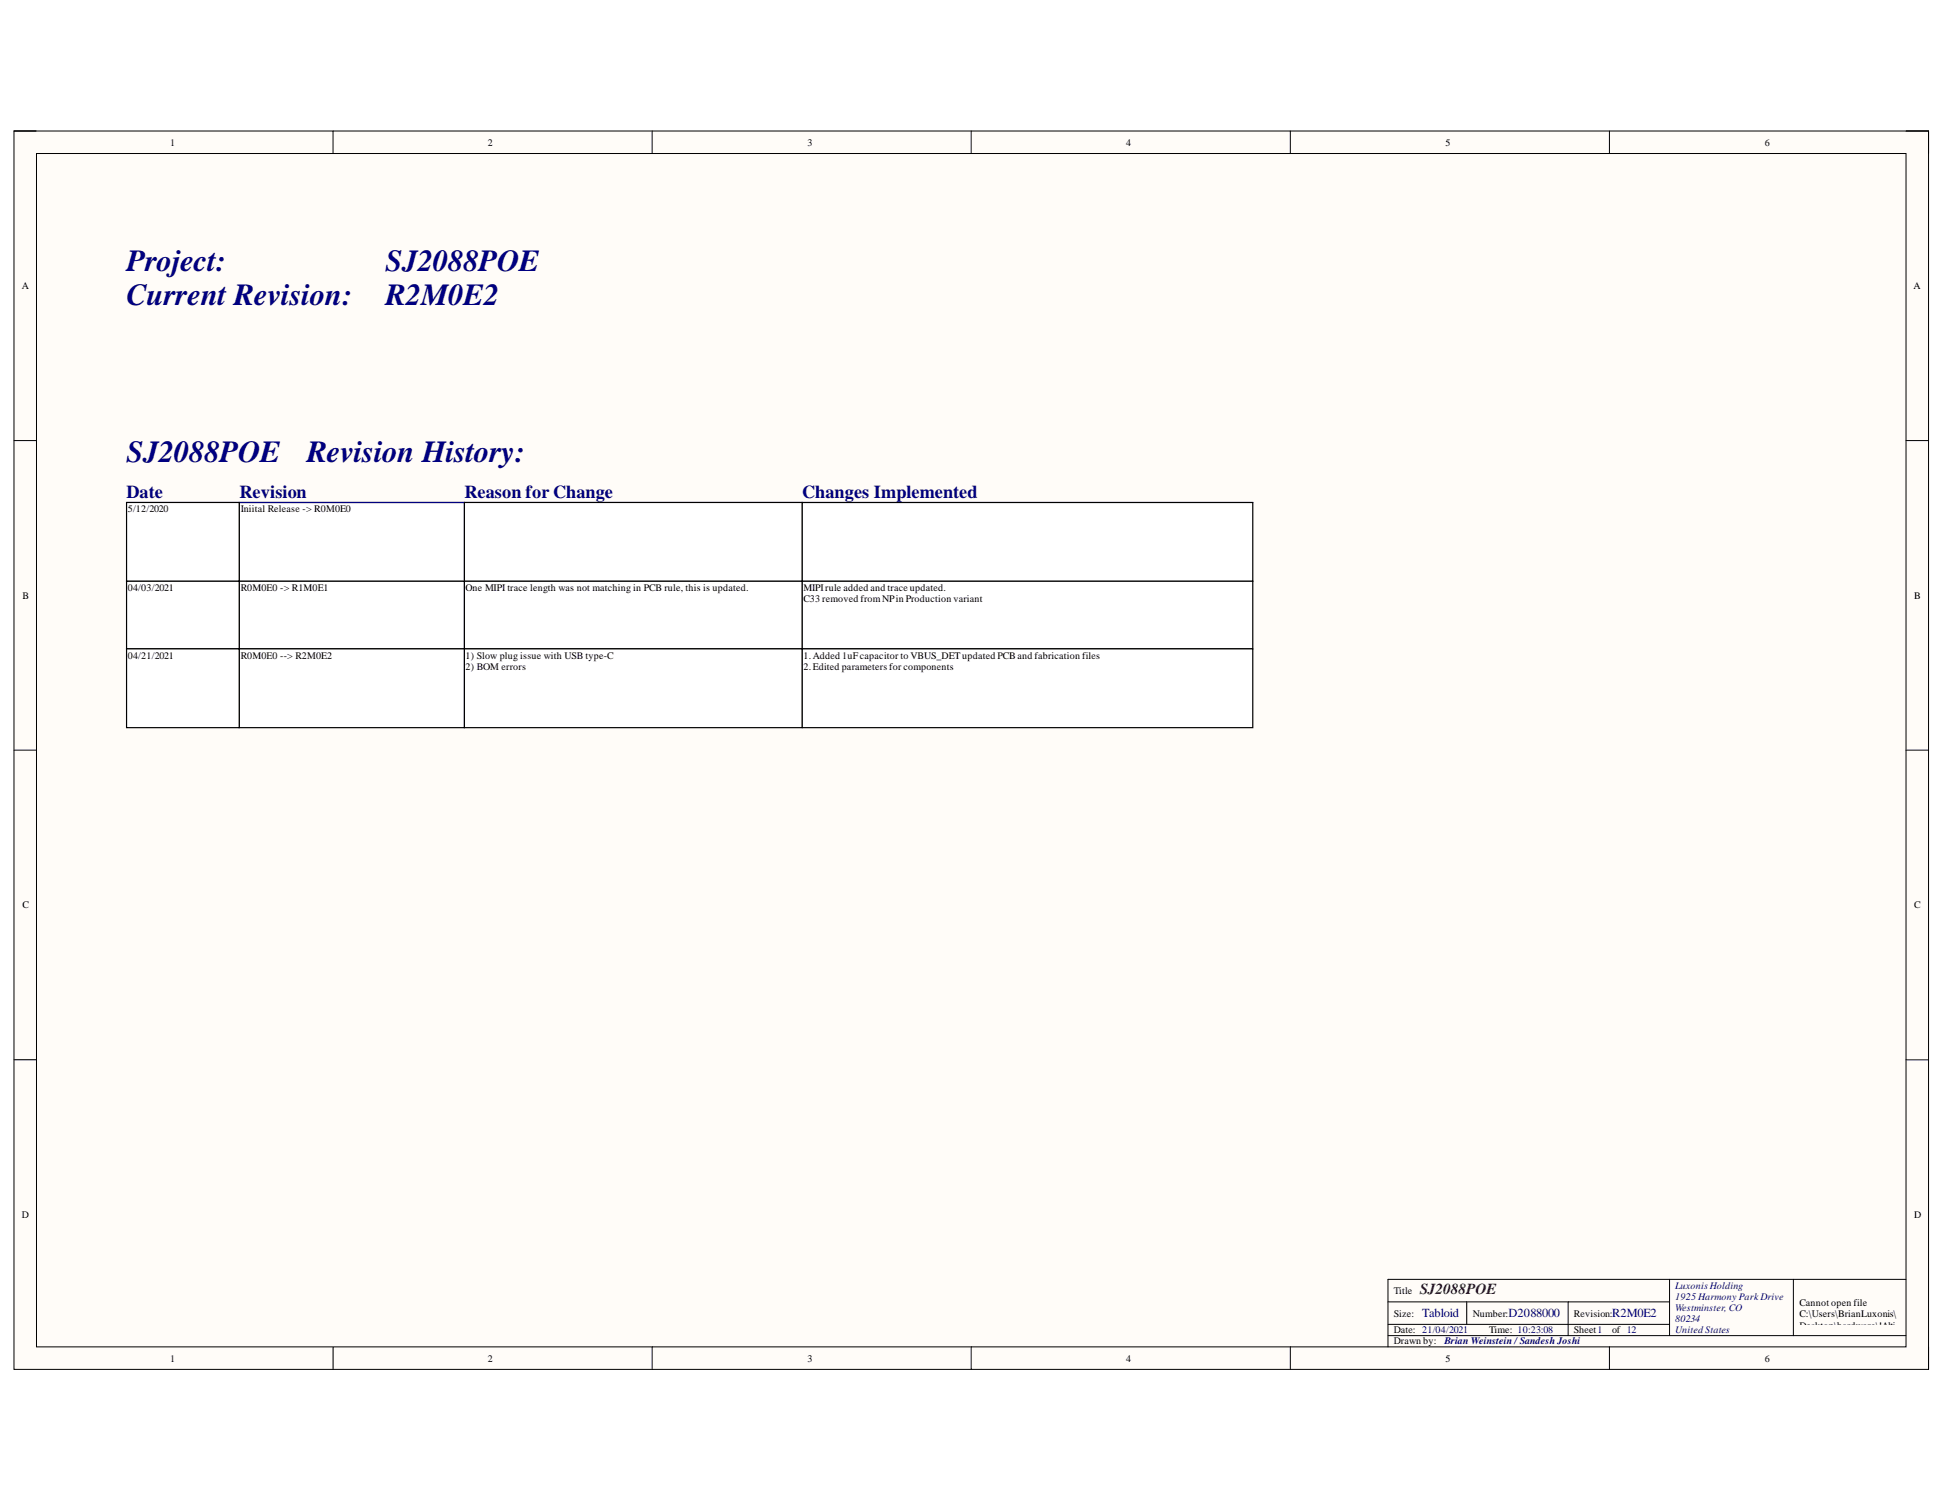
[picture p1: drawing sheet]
<svg xmlns="http://www.w3.org/2000/svg" width="279mm" height="216mm" viewBox="0 0 279 216" stroke-linecap="round" stroke-linejoin="round" font-family="sans-serif">
<defs><g id="words">
<g font-size="4.4" fill="#000080">
<text x="18.2" y="38.9">Project:</text>
<text x="55.4" y="38.9">SJ2088POE</text>
<text x="18.2" y="43.8">Current Revision:</text>
<text x="55.4" y="43.8">R2M0E2</text>
<text x="18.2" y="66.4">SJ2088POE</text>
<text x="44.1" y="66.4">Revision History:</text>
</g>
<g font-size="2.6" fill="#000080">
<text x="18.2" y="71.6">Date</text>
<text x="34.4" y="71.6">Revision</text>
<text x="66.7" y="71.6">Reason for Change</text>
<text x="115.3" y="71.6">Changes Implemented</text>
</g>
<text font-size="2.2" fill="#800000" x="204.1" y="186">SJ2088POE</text>
<g font-size="1.8" fill="#000080">
<text x="204.4" y="189.4">Tabloid</text>
<text x="216.8" y="189.4">D2088000</text>
<text x="231.7" y="189.4">R2M0E2</text>
</g>
<g font-size="1.4">
<text x="24.4" y="21">1</text>
<text x="70.1" y="21">2</text>
<text x="116.1" y="21">3</text>
<text x="161.8" y="21">4</text>
<text x="207.8" y="21">5</text>
<text x="253.6" y="21">6</text>
<text x="3.1" y="41.6">A</text>
<text x="275" y="41.6">A</text>
<text x="18.4" y="73.7">5/12/2020</text>
<text x="34.6" y="73.7">Iniital Release -&gt; R0M0E0</text>
<text x="3.2" y="86.1">B</text>
<text x="18.4" y="85">04/03/2021</text>
<text x="34.6" y="85">R0M0E0 -&gt; R1M0E1</text>
<text x="66.9" y="85">One MIPI trace length was not matching in PCB rule, this is updated.</text>
<text x="115.5" y="85">MIPIrule added and trace updated.</text>
<text x="115.5" y="86.6">C33 removed fromNPin Production variant</text>
<text x="275.1" y="86.1">B</text>
<text x="18.4" y="94.7">04/21/2021</text>
<text x="34.6" y="94.7">R0M0E0 --&gt; R2M0E2</text>
<text x="66.9" y="94.7">1) Slow plug issue with USB type-C</text>
<text x="115.5" y="94.7">1.Added 1uFcapacitor to VBUS_DETupdated PCBand fabrication files</text>
<text x="66.9" y="96.3">2) BOM errors</text>
<text x="115.5" y="96.3">2.Edited parameters for components</text>
<text x="3.2" y="130.6">C</text>
<text x="275.1" y="130.6">C</text>
<text x="3.1" y="175.1">D</text>
<text x="275.1" y="175.1">D</text>
<text x="200.3" y="186">Title</text>
<text x="200.3" y="189.3">Size:</text>
<text x="200.3" y="191.6">Date: 21/04/2021</text>
<text x="211.7" y="189.3">Number:</text>
<text x="214" y="191.6">Time: 10:23:08</text>
<text x="226.2" y="189.3">Revision:</text>
<text x="226.2" y="191.6">Sheet1</text>
<text x="231.7" y="191.6">of 12</text>
<text x="258.6" y="187.8">Cannot open file</text>
<text x="258.6" y="189.4">C:\Users\BrianLuxonis\</text>
<text x="258.6" y="191">Desktop\hardware\!Alti</text>
<text x="24.4" y="195.7">1</text>
<text x="70.1" y="195.7">2</text>
<text x="116.1" y="195.7">3</text>
<text x="161.8" y="195.7">4</text>
<text x="200.3" y="193.3">Drawn by:</text>
<text x="207.8" y="195.7">5</text>
<text x="253.6" y="195.7">6</text>
<text x="258.6" y="192.6">um_Shared\Templates\L</text>
<text x="258.6" y="194.2">uxonis_Logo.png.File</text>
</g>
<g font-size="1.4" fill="#000080">
<text x="240.8" y="185.2">Luxonis Holding</text>
<text x="240.8" y="186.8">1925 Harmony Park Drive</text>
<text x="240.8" y="188.4">Westminster, CO</text>
<text x="240.8" y="190">80234</text>
<text x="240.8" y="191.6">United States</text>
<text x="207.6" y="193.3">Brian Weinstein /Sandesh Joshi</text>
</g>
</g></defs>
<path d="M2 18.8h275.2v178h-275.2z" fill-rule="evenodd" fill="#fffcf8"/>
<path d="M2 18.8h275.2v178h-275.2z" fill="none" stroke="#000" stroke-width=".14"/>
<path d="M5.2 22.1h268.7v171.5h-268.7z" fill-rule="evenodd" fill="#fffcf8"/>
<g fill="none" stroke="#000" stroke-width=".14">
<path d="M2 18.8h3.2M47.9 18.8v3.3M93.7 18.8v3.3M139.6 18.8v3.3M185.5 18.8v3.3M231.3 18.8v3.3M273.9 18.8h3.3v3.3M5.2 22.1h268.7v171.5h-268.7zM2 63.3h3.2M273.9 63.3h3.3M2 107.8h3.2M273.9 107.8h3.3"/>
<path d="M2 152.3h3.2M273.9 152.3h3.3M47.9 193.6v3.2M93.7 193.6v3.2M139.6 193.6v3.2M185.5 193.6v3.2M199.5 187.1h40.5M199.5 192h74.4M199.5 190.4h40.5M210.8 187.1v3.3M225.4 187.1v4.9M231.3 193.6v3.2"/>
<path d="M240 183.9v8.1M257.8 183.9v8.1M273.9 183.9h-74.4v9.7M277.2 193.6v3.2"/>
</g>
<path d="M34.4 72.2h32.3v11.4h-32.3z" fill-rule="evenodd" fill="#fff"/>
<path d="M34.4 72.2h32.3v11.4h-32.3z" fill="none" stroke="#000" stroke-width=".17"/>
<path d="M18.2 72.2h161.9" fill="none" stroke="#000080" stroke-width=".17"/>
<path d="M18.2 72.2h16.2v11.4h-16.2z" fill-rule="evenodd" fill="#fff"/>
<path d="M18.2 72.2h16.2v11.4h-16.2z" fill="none" stroke="#000" stroke-width=".17"/>
<path d="M66.7 72.2h48.6v11.4h-48.6z" fill-rule="evenodd" fill="#fff"/>
<path d="M66.7 72.2h48.6v11.4h-48.6z" fill="none" stroke="#000" stroke-width=".17"/>
<path d="M115.3 72.2h64.8v11.4h-64.8z" fill-rule="evenodd" fill="#fff"/>
<path d="M115.3 72.2h64.8v11.4h-64.8z" fill="none" stroke="#000" stroke-width=".17"/>
<path d="M34.4 83.6h32.3v9.7h-32.3z" fill-rule="evenodd" fill="#fff"/>
<path d="M34.4 83.6h32.3v9.7h-32.3z" fill="none" stroke="#000" stroke-width=".17"/>
<path d="M18.2 83.6h16.2v9.7h-16.2z" fill-rule="evenodd" fill="#fff"/>
<path d="M18.2 83.6h16.2v9.7h-16.2z" fill="none" stroke="#000" stroke-width=".17"/>
<path d="M66.7 83.6h48.6v9.7h-48.6z" fill-rule="evenodd" fill="#fff"/>
<path d="M66.7 83.6h48.6v9.7h-48.6z" fill="none" stroke="#000" stroke-width=".17"/>
<path d="M115.3 83.6h64.8v9.7h-64.8z" fill-rule="evenodd" fill="#fff"/>
<path d="M115.3 83.6h64.8v9.7h-64.8z" fill="none" stroke="#000" stroke-width=".17"/>
<path d="M34.4 93.3h32.3v11.3h-32.3z" fill-rule="evenodd" fill="#fff"/>
<path d="M34.4 93.3h32.3v11.3h-32.3z" fill="none" stroke="#000" stroke-width=".17"/>
<path d="M18.2 93.3h16.2v11.3h-16.2z" fill-rule="evenodd" fill="#fff"/>
<path d="M18.2 93.3h16.2v11.3h-16.2z" fill="none" stroke="#000" stroke-width=".17"/>
<path d="M66.7 93.3h48.6v11.3h-48.6z" fill-rule="evenodd" fill="#fff"/>
<path d="M66.7 93.3h48.6v11.3h-48.6z" fill="none" stroke="#000" stroke-width=".17"/>
<path d="M115.3 93.3h64.8v11.3h-64.8z" fill-rule="evenodd" fill="#fff"/>
<path d="M115.3 93.3h64.8v11.3h-64.8z" fill="none" stroke="#000" stroke-width=".17"/>
<use href="#words"/>
</svg>
